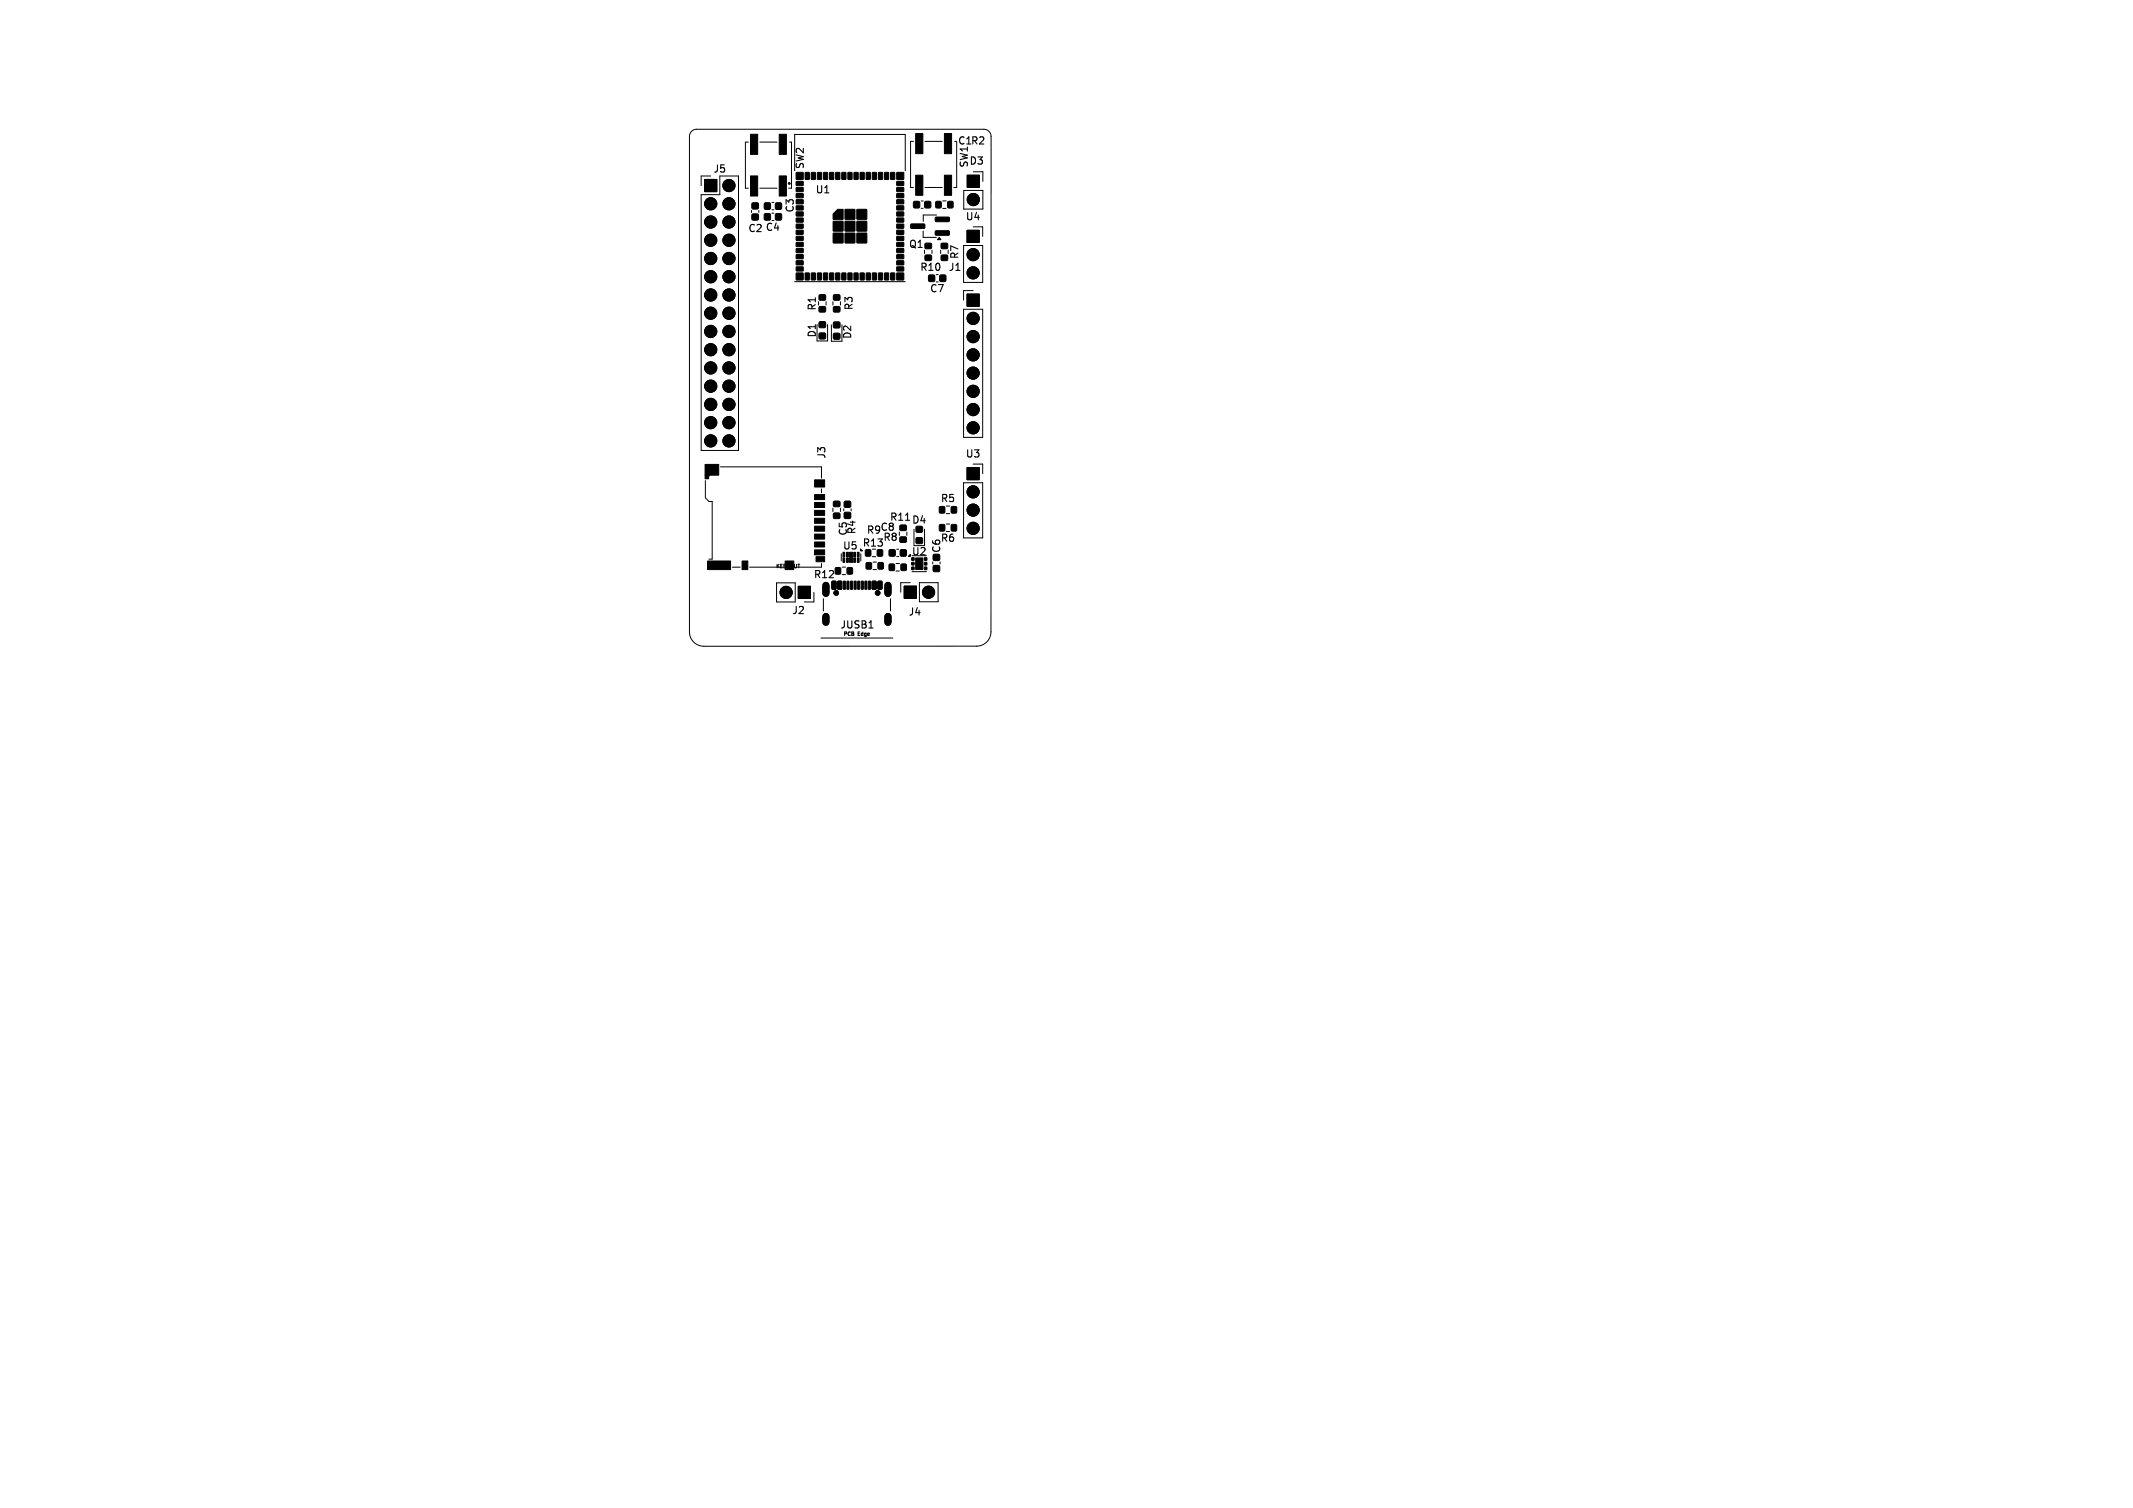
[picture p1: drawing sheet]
<svg xmlns="http://www.w3.org/2000/svg" width="297mm" height="210mm" viewBox="0 0 297 210" stroke-linecap="round" stroke-linejoin="round" font-family="sans-serif">
<defs><g id="words">
<g font-size="1.4">
<text x="112.1" y="23.6" transform="rotate(-90 112.1 23.6)">SW2</text>
<text x="133.3" y="20.3">C1R2</text>
<text x="134.9" y="23.1">D3</text>
<text x="135" y="23.4" transform="rotate(-90 135 23.4)">SW1</text>
<text x="99.2" y="24.2">J5</text>
<text x="110.7" y="29.7" transform="rotate(-90 110.7 29.7)">C3</text>
<text x="113.5" y="27.1">U1</text>
<text x="104.1" y="32.5">C2 C4</text>
<text x="126.5" y="34.7">Q1</text>
<text x="134.4" y="30.9">U4</text>
<text x="128" y="37.9">R10</text>
<text x="129.4" y="40.9">C7</text>
<text x="132" y="37.9">J1</text>
<text x="133.7" y="36.2" transform="rotate(-90 133.7 36.2)">R7</text>
<text x="113.8" y="47.1" transform="rotate(-90 113.8 47.1)">D1</text>
<text x="113.8" y="43.4" transform="rotate(-90 113.8 43.4)">R1</text>
<text x="118.7" y="47.3" transform="rotate(-90 118.7 47.3)">D2</text>
<text x="118.9" y="43.3" transform="rotate(-90 118.9 43.3)">R3</text>
<text x="115.1" y="64" transform="rotate(-90 115.1 64)">J3</text>
<text x="134.4" y="63.9">U3</text>
<text x="130.9" y="70.1">R5</text>
<text x="117.3" y="76.7">U5</text>
<text x="118.1" y="74.7" transform="rotate(-90 118.1 74.7)">C5</text>
<text x="119.3" y="74.5" transform="rotate(-90 119.3 74.5)">R4</text>
<text x="120" y="76.3">R13</text>
<text x="120.6" y="74.5">R9</text>
<text x="122.5" y="74.1">C8</text>
<text x="122.9" y="75.5">R8</text>
<text x="123.8" y="72.7">R11</text>
<text x="126.9" y="77.5">U2</text>
<text x="126.9" y="73.1">D4</text>
<text x="130.9" y="75.7">R6</text>
<text x="131.1" y="77.1" transform="rotate(-90 131.1 77.1)">C6</text>
<text x="113.2" y="80.7">R12</text>
<text x="110.2" y="85.7">J2</text>
<text x="116.9" y="87.7">JUSB1</text>
<text x="126.4" y="85.9">J4</text>
</g>
<g font-size=".7">
<text x="108" y="79.2">KEEPOUT</text>
<text x="117.4" y="88.7">PCB</text>
<text x="119.5" y="88.7">Edge</text>
</g>
</g></defs>
<g fill="#000" stroke="#000" stroke-width=".14">
<path d="M98.1 25h1.7v1.7h-1.7zM104.7 28.3h.9v.8h-.9zM104.7 29.8h.9v.8h-.9zM104.5 24.5h1v2.8h-1zM104.5 18.7h1v2.8h-1zM106.5 29.8h.7v.8h-.7zM106.5 28.3h.7v.8h-.7zM108 29.8h.8v.8h-.8zM108 28.3h.8v.8h-.8zM108.5 24.5h1v2.8h-1zM108.5 18.7h1v2.8h-1zM110.9 25.3h.9v.5h-.9z"/>
<path d="M110.9 26.1h.9v.5l-.9 .1zM110.9 27h.9v.5h-.9zM110.9 27.8h.9v.5l-.9 .1zM110.9 28.7h.9v.5h-.9zM110.9 29.5h.9v.5l-.9 .1zM110.9 30.4h.9v.5h-.9zM110.9 31.2h.9v.5l-.9 .1zM110.9 32.1h.9v.5h-.9zM110.9 32.9h.9v.5l-.9 .1zM110.9 33.8h.9v.5h-.9zM110.9 34.6h.9v.5l-.9 .1zM110.9 35.5h.9v.5h-.9z"/>
<path d="M110.9 36.3h.9v.5l-.9 .1zM110.9 37.2h.9v.5h-.9zM110.9 24h.9v1h-.9zM110.9 38h.9v1h-.9zM112.1 38l.6 .1-.1 .9-.5-.1zM112.1 24l.6 .1-.1 .9-.5-.1zM113 38l.5 .1v.9l-.5-.1zM113 24l.5 .1v.9l-.5-.1zM113.8 38l.6 .1-.1 .9-.5-.1zM113.8 24l.6 .1-.1 .9-.5-.1zM114.7 38l.5 .1v.9l-.5-.1zM114.7 24l.5 .1v.9l-.5-.1z"/>
<path d="M115.5 38l.6 .1-.1 .9-.5-.1zM115.5 24l.6 .1-.1 .9-.5-.1zM116 32.5h1.4v1.3h-1.4zM116 30.8h1.4v1.4h-1.4zM116.4 38l.5 .1v.9l-.5-.1zM116.4 24l.5 .1v.9l-.5-.1zM117.2 38l.6 .1-.1 .9-.5-.1zM117.2 24l.6 .1-.1 .9-.5-.1zM116.7 29.2h.7v1.4h-1.4v-.8zM117.7 30.8h1.3v1.4h-1.3zM117.7 29.2h1.3v1.3h-1.3zM117.7 32.5h1.3v1.3h-1.3z"/>
<path d="M118.1 38l.5 .1v.9l-.5-.1zM118.1 24l.5 .1v.9l-.5-.1zM118.9 38l.6 .1-.1 .9-.5-.1zM118.9 24l.6 .1-.1 .9-.5-.1zM119.3 29.2h1.4v1.3h-1.4zM119.3 30.8h1.4v1.4h-1.4zM119.3 32.5h1.4v1.3h-1.4zM119.8 38l.5 .1v.9l-.5-.1zM119.8 24l.5 .1v.9l-.5-.1zM120.6 38l.6 .1-.1 .9-.5-.1zM120.6 24l.6 .1-.1 .9-.5-.1zM121.5 38l.5 .1v.9l-.5-.1z"/>
<path d="M121.5 24l.5 .1v.9l-.5-.1zM122.3 38l.6 .1-.1 .9-.5-.1zM122.3 24l.6 .1-.1 .9-.5-.1zM123.2 38l.5 .1v.9l-.5-.1zM123.2 24l.5 .1v.9l-.5-.1zM124 38l.6 .1-.1 .9-.5-.1zM124 24l.6 .1-.1 .9-.5-.1zM124.9 37.2h.9v.5h-.9zM124.9 36.3h.9v.5l-.9 .1zM124.9 35.5h.9v.5h-.9zM124.9 34.6h.9v.5l-.9 .1zM124.9 33.8h.9v.5h-.9z"/>
<path d="M124.9 32.9h.9v.5l-.9 .1zM124.9 32.1h.9v.5h-.9zM124.9 31.2h.9v.5l-.9 .1zM124.9 30.4h.9v.5h-.9zM124.9 29.5h.9v.5l-.9 .1zM124.9 28.7h.9v.5h-.9zM124.9 27.8h.9v.5l-.9 .1zM124.9 27h.9v.5h-.9zM124.9 26.1h.9v.5l-.9 .1zM124.9 25.3h.9v.5h-.9zM124.9 38h.9v1h-.9zM124.9 24h.9v1h-.9z"/>
<path d="M127.2 28.1h.8v.8h-.8zM127.5 24.4h1v2.8h-1zM127.5 18.6h1v2.8h-1zM126.8 31.2h1.9l.1 .1v.4l-.2 .1h-1.7l-.1-.1zM128.8 33.9h.9v.7h-.9zM128.8 35.6h.9v.6h-.9zM128.8 28.1h.8v.8h-.8zM129.3 38.3h.8v.9h-.8zM130.3 28.1h.7v.8h-.7zM130.8 33l.2 .4h-.5zM130.9 38.3h.8v.9h-.8zM131.1 33.9h.8v.7h-.8z"/>
<path d="M131.1 35.6h.8v.6h-.8zM132 28.1h.7v.8h-.7zM130.3 32.2l1.8-.1 .1 .2v.4l-.2 .1h-1.7l-.1-.2zM130.3 30.3l1.8-.1 .1 .2v.4l-.2 .1h-1.7l-.1-.2zM131.5 24.4h1v2.8h-1zM131.5 18.6h1v2.8h-1zM134.6 32.1h1.7v1.7h-1.7zM134.7 24.4h1.7v1.7h-1.7zM114.1 42.7h.8v.7h-.8zM114.1 41.1h.8v.7h-.8zM114.1 46.4h.8v.8h-.8zM114.1 44.8h.8v.8h-.8z"/>
<path d="M116.1 42.7h.8v.7h-.8zM116.1 41.1h.8v.7h-.8zM116.1 46.5h.8v.7h-.8zM116.1 44.9h.8v.7h-.8zM134.6 40.9h1.7v1.7h-1.7zM98.2 64.7h1.9v1.5h-1.9zM98.2 66.2h.5v.5h-.5zM98.5 78.1h3.2v1.2h-3.2zM98.5 66.2l.2-.2 .1 .2-.1 .1zM103.3 78.1h.8v1.2h-.8zM109.3 78.1h1.2v1.2h-1.2zM113.4 68.9h1.4v.7h-1.4z"/>
<path d="M113.4 70h1.4v.7h-1.4zM113.4 71.1h1.4v.7h-1.4zM113.4 72.2h1.4v.7h-1.4zM113.4 73.3h1.4v.7h-1.4zM113.4 74.4h1.4v.7h-1.4zM113.4 75.5h1.4v.7h-1.4zM113.4 76.6h1.4v.7h-1.4zM113.4 66.8h1.4v1h-1.4zM113.6 77.5h1.2v.7h-1.2zM116.1 69.8h.8v.7h-.8zM116.1 71.5h.8v.7h-.8zM116.3 79.1h.7v.8h-.7z"/>
<path d="M117.4 77.7h.2v.6h-.2zM117.4 76.9h.2v.6h-.2zM117.6 71.4h.8v.8h-.8zM117.6 69.8h.8v.8h-.8zM117.9 77.7h.2v.6h-.2zM117.9 76.9h.2v.6h-.2zM118.3 77.7h.4v.6h-.4zM118.3 76.9h.4v.7h-.4zM118 79.1h.7v.8h-.7zM118.9 77.7h.2v.6h-.2zM118.9 76.9h.2v.6h-.2zM119.4 77.7h.2v.6h-.2z"/>
<path d="M119.4 76.9h.2v.6h-.2zM120.5 76.6h.7v.8h-.7zM120.6 78.4h.7v.8h-.7zM122.2 76.6h.7v.8h-.7zM122.3 78.4h.7v.8h-.7zM123.8 78.6h.7v.8h-.7zM123.8 76.6h.8v.8h-.8zM125.3 74.8h.9v.7h-.9zM125.3 73.2h.9v.6h-.9zM125.5 78.6h.7v.8h-.7zM125.4 76.6h.8v.8h-.8zM126.8 77.2v.3h-.3z"/>
<path d="M127 79h.3v.3h-.3zM127 78.3h.3v.4h-.3zM127 77.7h.3v.3h-.3zM127.5 77.7h1v1.6h-1zM127.6 74.9h.8v.8h-.8zM127.6 73.3h.8v.8h-.8zM128.7 77.7h.3v.3h-.3zM128.7 78.3h.3v.4h-.3zM128.7 79h.3v.3h-.3zM130 78.8h.8v.8h-.8zM130 77.2h.8v.8h-.8zM130.8 73.1h.7v.8h-.7z"/>
<path d="M130.8 70.6h.7v.8h-.7zM132.5 73.1h.7v.8h-.7zM132.5 70.6h.7v.8h-.7zM134.6 65.1h1.7v1.7h-1.7zM111.1 81.7h1.7v1.7h-1.7zM115.9 81l.4-.1 .1 .1v.9l-.1 .2-.5-.1zM116.7 81l.4-.1 .1 .1v.9l-.1 .2-.5-.1zM117.4 80.9l.3 .1v1l-.1 .1-.2-.1zM117.9 80.9l.3 .1-.1 1.1-.2-.1zM118.4 80.9l.3 .1v1l-.1 .1-.2-.1zM118.9 80.9l.3 .1-.1 1.1-.2-.1zM119.4 80.9l.3 .1v1l-.1 .1-.2-.1z"/>
<path d="M119.9 80.9l.3 .1-.1 1.1-.2-.1zM120.4 80.9l.3 .1v1l-.1 .1-.2-.1zM120.9 80.9l.3 .1-.1 1.1-.2-.1zM121.5 81l.4-.1 .1 .1v.9l-.1 .2-.5-.1zM122.3 81l.4-.1 .1 .1v.9l-.1 .2-.5-.1zM125.9 81.6h1.7v1.7h-1.7z"/>
<circle cx="99" cy="38.5" r=".85"/>
<circle cx="99" cy="30.9" r=".85"/>
<circle cx="99" cy="28.4" r=".85"/>
<circle cx="99" cy="33.5" r=".85"/>
<circle cx="99" cy="36" r=".85"/>
<circle cx="101.5" cy="25.8" r=".85"/>
<circle cx="101.5" cy="36" r=".85"/>
<circle cx="101.5" cy="38.5" r=".85"/>
<circle cx="101.5" cy="33.5" r=".85"/>
<circle cx="101.5" cy="28.4" r=".85"/>
<circle cx="101.5" cy="30.9" r=".85"/>
<circle cx="135.5" cy="35.5" r=".85"/>
<circle cx="135.5" cy="38" r=".85"/>
<circle cx="135.5" cy="27.8" r=".85"/>
<circle cx="99" cy="53.8" r=".85"/>
<circle cx="99" cy="51.2" r=".85"/>
<circle cx="99" cy="48.7" r=".85"/>
<circle cx="99" cy="46.2" r=".85"/>
<circle cx="99" cy="56.3" r=".85"/>
<circle cx="99" cy="58.9" r=".85"/>
<circle cx="99" cy="43.6" r=".85"/>
<circle cx="99" cy="41.1" r=".85"/>
<circle cx="101.5" cy="58.9" r=".85"/>
<circle cx="101.5" cy="48.7" r=".85"/>
<circle cx="101.5" cy="43.6" r=".85"/>
<circle cx="101.5" cy="51.2" r=".85"/>
<circle cx="101.5" cy="53.8" r=".85"/>
<circle cx="101.5" cy="56.3" r=".85"/>
<circle cx="101.5" cy="46.2" r=".85"/>
<circle cx="101.5" cy="41.1" r=".85"/>
<circle cx="135.5" cy="44.3" r=".85"/>
<circle cx="135.5" cy="46.9" r=".85"/>
<circle cx="135.5" cy="49.4" r=".85"/>
<circle cx="135.5" cy="52" r=".85"/>
<circle cx="135.5" cy="59.6" r=".85"/>
<circle cx="135.5" cy="54.5" r=".85"/>
<circle cx="135.5" cy="57" r=".85"/>
<circle cx="99" cy="61.4" r=".85"/>
<circle cx="101.5" cy="61.4" r=".85"/>
<circle cx="135.5" cy="68.5" r=".85"/>
<circle cx="135.5" cy="71" r=".85"/>
<circle cx="135.5" cy="73.6" r=".85"/>
<circle cx="109.5" cy="82.5" r=".85"/>
<circle cx="116.4" cy="82.6" r=".33"/>
<circle cx="122.2" cy="82.6" r=".33"/>
<circle cx="129.3" cy="82.5" r=".85"/>
</g>
<path d="M115 81.5v1.1M115 85.9v.8M123.6 81.5v1.1M123.6 85.9v.8" fill="none" stroke="#000" stroke-width="1"/>
<path d="M126.1 72.5h.6M121 87.5h.6" fill="none" stroke="#000" stroke-width=".15"/>
<g fill="none" stroke="#000" stroke-width=".14">
<path d="M96.3 18.3l.3-.2 .4-.1h40a1 1 0 0 1 1 1v69a2 2 0 0 1-2 2h-38a2 2 0 0 1-2-2v-69l.1-.3zM104.2 19.8h-.4v6.4h.4M105.8 19.8h2.4M109.9 19.8h.3v6.4h-.4M127.2 19.7h-.4v6.4h.4M128.8 19.7h2.4M133.2 19.7v6.4h-.4M99 24.5h-1.4v1.3M100.2 24.5h2.6v38.2h-5.2v-35.6h2.6zM104.6 29.3v.3M105.7 29.3v.3M105.8 26.2h2.4"/>
<path d="M107.5 30.7h.3M107.5 29.7h.3M107.5 29.2h.3M107.5 28.2h.3M110.7 23.8v-5.1h15.4v5.1M110.7 39.2h15.4M128.3 28h.2M128.3 29h.2M128.5 32.2v.9h1.9M128.7 34.8v.5M128.8 26.1h2.4M129.8 34.8v.5"/>
<path d="M130.4 39.3h.2M130.4 29.9h-1.8v.9M131 34.8v.5M131.3 28h.4M131.3 29h.4M132 34.8v.5M134.2 34.2h2.6v5.1h-2.6zM134.2 26.5h2.7v2.6h-2.7zM135.5 31.6h1.3v1.3M135.5 23.9h1.4v1.3M113.8 45.2v2.3h1.4v-2.3M115 42v.5"/>
<path d="M115.8 45.2v2.3h1.4v-2.3M116 42v.5M117 42v.5M134.2 43.1h2.6v17.8h-2.6zM135.5 40.5h-1.3v1.3M98.2 66.9v2.4M98.2 69.3l.5 .5h.5v8.1h-.5M100.3 65h14.1v1.6M102 79h1.1M104.4 79h4.7M114.4 78.5v.5h-3.6M114.4 68.1v.5"/>
<path d="M116 70.8v.4M117 70.8v.4M117.1 77.1v1M117.3 79h.4M117.5 70.9v.2M118.5 70.9v.2M119.9 77.1v1M121.5 77.5h.4M121.6 78.3h.4M121.6 79.3h.4M124.8 79.5h.4M124.8 78.5h.4"/>
<path d="M124.9 77.5h.2M124.9 76.5h.2M125.2 74.1v.5M126.3 74.1v.5M127 79.6h2M127.3 73.7v2.3h1.4v-2.3M129.9 78.3v.2M130.9 78.3v.2M131.8 74h.4M131.8 73h.4M131.8 71.5h.4M134.2 67.2h2.6v7.7h-2.6z"/>
<path d="M135.5 64.6h1.3v1.4M108.1 81.2h2.6v2.6h-2.6zM113.3 82.5v1.3h-1.3M114.3 88.9h10M114.7 83.4v1.7M117.3 80h.4M124 83.4v1.7M126.8 81.1h-1.4v1.4M128 81.1h2.6v2.7h-2.6z"/>
</g>
<circle cx="109.9" cy="25.6" r=".1" fill="none" stroke="#000" stroke-width=".2"/>
<use href="#words"/>
</svg>
